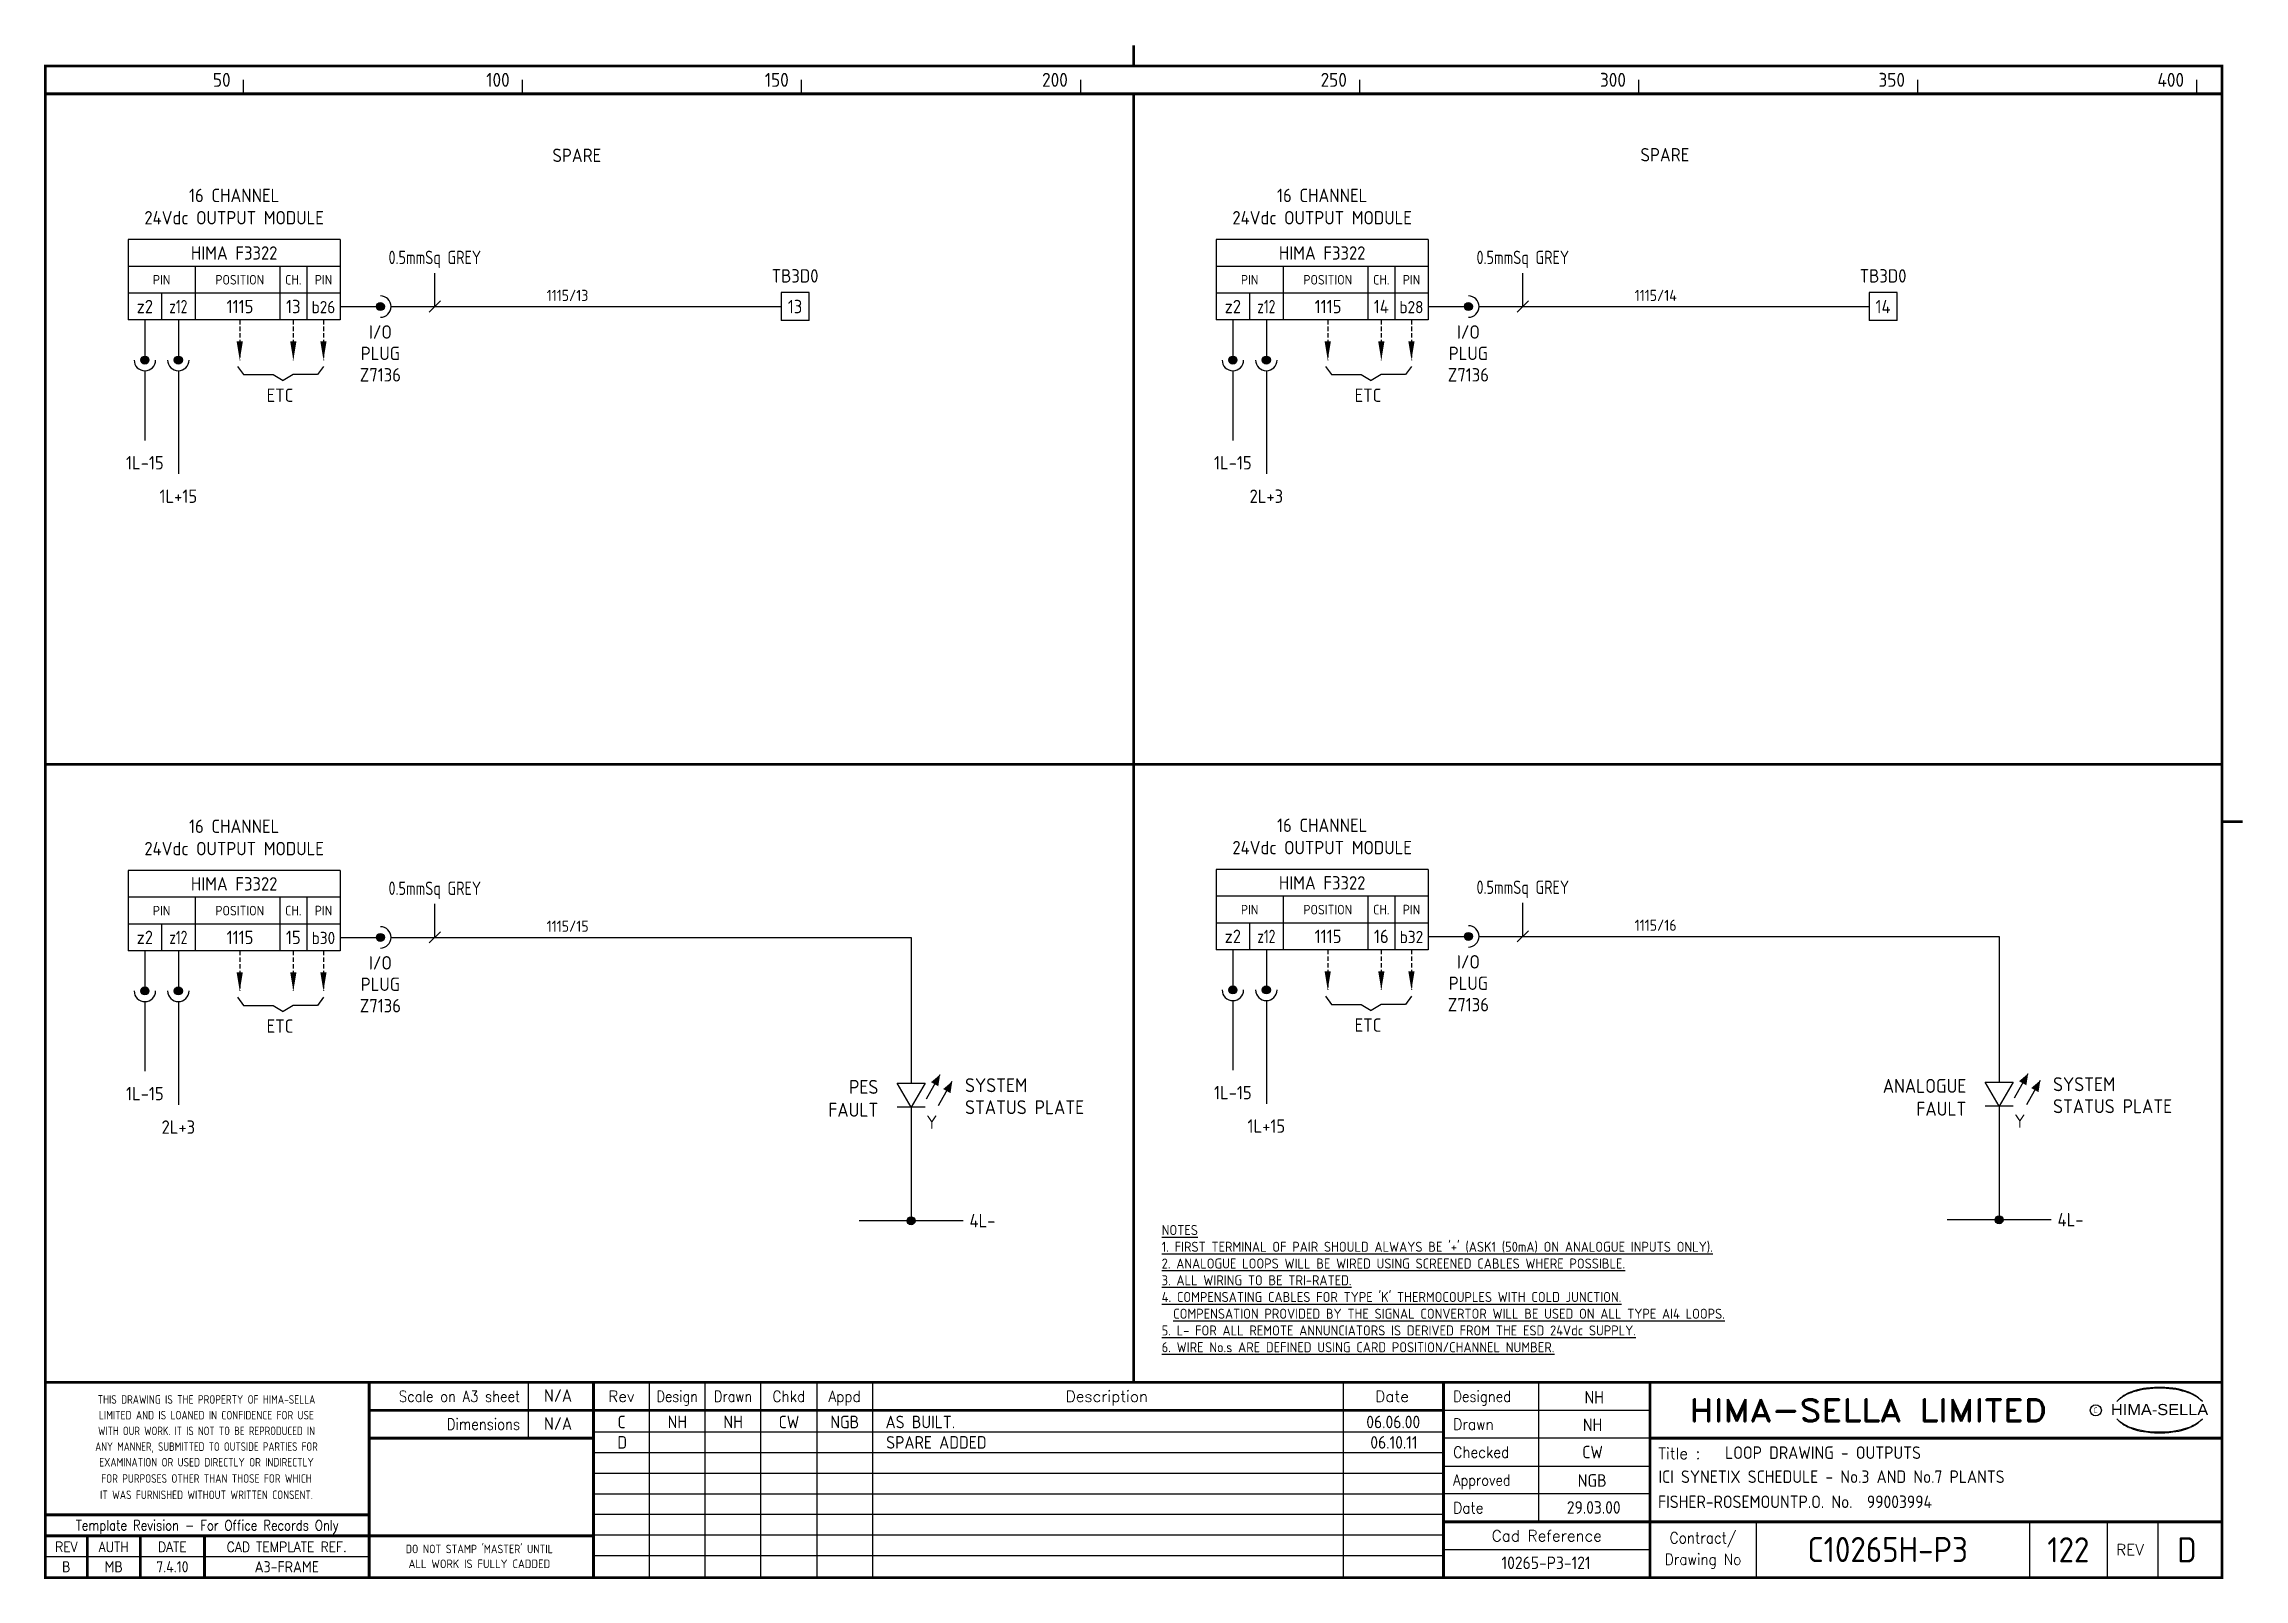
# Model space of a CAD drawing. Extents: x 14 to 408, y 0 to 275.
import ezdxf
from ezdxf.enums import TextEntityAlignment as Align

# ---------------------------------------------------------------- set-up
doc = ezdxf.new("R2010")
doc.units = 0
doc.header["$LTSCALE"] = 0.25
doc.header["$MEASUREMENT"] = 0
doc.linetypes.add('HIDDEN2', pattern=[4.7625, 3.175, -1.5875])
for name, color, linetype in [('00-DRG_FRAME', 12, 'CONTINUOUS'), ('01-DRAW', 7, 'CONTINUOUS'), ('051-TEXT', 2, 'CONTINUOUS'), ('117', 7, 'CONTINUOUS'), ('117-TEXT', 2, 'CONTINUOUS')]:
    doc.layers.add(name, color=color, linetype=linetype)
doc.styles.add('ARIAL', font='arial.ttf', dxfattribs={"height": 2.5})
doc.styles.add('ISO', font='iso.shx')
doc.styles.add('ROMAND', font='ROMAND')

msp = doc.modelspace()

# ---------------------------------------------------------------- texts
at = {"layer": '00-DRG_FRAME', "style": 'ISO'}
for s, p in [('50', (47.69, 267.75)), ('100', (97.69, 267.75)), ('150', (147.69, 267.75)), ('200', (197.69, 267.75)), ('250', (247.69, 267.75)), ('300', (297.69, 267.75)), ('350', (347.69, 267.75)), ('400', (397.69, 267.75))]:
    msp.add_text(s, height=2.5, dxfattribs=at).set_placement(p, align=Align.RIGHT)
at = {"layer": '00-DRG_FRAME', "color": 3, "style": 'ISO'}
for s, width, p in [('THIS DRAWING IS THE PROPERTY OF HIMA-SELLA', 0.9, (43.36, 32.44)), ("DO NOT STAMP 'MASTER' UNTIL", 0.95, (92.25, 5.79))]:
    msp.add_text(s, height=1.53, dxfattribs=dict(at, width=width)).set_placement(p, align=Align.MIDDLE)
at = {"layer": '00-DRG_FRAME', "color": 4, "style": 'ROMAND', "width": 0.87}
for s, p in [('Scale on A3 sheet', (99.54, 32)), ('Dimensions', (99.54, 27.01))]:
    msp.add_text(s, height=2, dxfattribs=at).set_placement(p, align=Align.RIGHT)
at = {"layer": '00-DRG_FRAME', "color": 4, "style": 'ROMAND'}
for s, p in [('Rev', (117.7, 32)), ('Description', (204.69, 32)), ('Date', (255.79, 32))]:
    msp.add_text(s, height=2, dxfattribs=at).set_placement(p, align=Align.CENTER)
for s, width, p in [('Design', 0.85, (127.7, 32)), ('Drawn', 0.85, (137.7, 32)), ('Chkd', 0.9, (147.7, 32)), ('Appd', 0.9, (157.7, 32))]:
    msp.add_text(s, height=2, dxfattribs=dict(at, width=width)).set_placement(p, align=Align.CENTER)
for s, width, p in [('Designed', 0.87, (266.75, 32)), ('Drawn', 0.9, (266.75, 27)), ('Checked', 0.9, (266.75, 22)), ('Approved', 0.85, (266.75, 17)), ('Date', 0.9, (266.75, 12))]:
    msp.add_text(s, height=2, dxfattribs=dict(at, width=width)).set_placement(p)
at = {"layer": '00-DRG_FRAME', "style": 'ROMAND', "width": 1.15}
msp.add_text('HIMA-SELLA LIMITED', height=4, dxfattribs=at).set_placement((341.1, 30.5), align=Align.MIDDLE)
at = {"layer": '00-DRG_FRAME', "style": 'ARIAL', "width": 1.05}
msp.add_text('HIMA-SELLA', height=2, dxfattribs=at).set_placement((393.3, 29.63), align=Align.CENTER)
at = {"layer": '00-DRG_FRAME', "color": 3, "style": 'ISO'}
for s, width, p in [('LIMITED AND IS LOANED IN CONFIDENCE FOR USE', 0.9, (43.36, 29.62)), ('ANY MANNER, SUBMITTED TO OUTSIDE PARTIES FOR', 0.87, (43.36, 23.99)), ('WITH OUR WORK. IT IS NOT TO BE REPRODUCED IN', 0.87, (43.36, 26.81)), ('EXAMINATION OR USED DIRECTLY OR INDIRECTLY', 0.9, (43.36, 21.18)), ('IT WAS FURNISHED WITHOUT WRITTEN CONSENT.', 0.9, (43.36, 15.35)), ('FOR PURPOSES OTHER THAN THOSE FOR WHICH', 0.9, (43.36, 18.27))]:
    msp.add_text(s, height=1.53, dxfattribs=dict(at, width=width)).set_placement(p, align=Align.MIDDLE_CENTER)
at = {"layer": '00-DRG_FRAME', "color": 3, "style": 'ISO', "width": 0.9}
msp.add_text('C', height=1, dxfattribs=at).set_placement((381.84, 30), align=Align.CENTER)
at = {"layer": '00-DRG_FRAME', "color": 4, "style": 'ROMAND'}
msp.add_text('Title :', height=2, dxfattribs=at).set_placement((303.5, 21.75))
for s, height, width, p in [('Template Revision - For Office Records Only', 1.8, 0.85, (43.5, 9.62)), ('Contract/', 2, 0.9, (311.5, 7.5)), ('REV', 1.8, 0.9, (18.25, 6)), ('AUTH', 1.8, 0.9, (26.75, 6)), ('DATE', 1.8, 0.9, (37.25, 6)), ('CAD TEMPLATE REF.', 1.8, 0.9, (57.75, 6)), ('Drawing No', 2, 0.9, (311.5, 3.5))]:
    msp.add_text(s, height=height, dxfattribs=dict(at, width=width)).set_placement(p, align=Align.MIDDLE)
for s, p in [('Cad Reference', (283.5, 8)), ('REV', (388, 5.5))]:
    msp.add_text(s, height=2, dxfattribs=at).set_placement(p, align=Align.MIDDLE)
at = {"layer": '00-DRG_FRAME', "color": 41, "style": 'ISO'}
for s, p in [('B', (18.25, 1.45)), ('MB', (26.75, 1.45)), ('7.4.10', (37.25, 1.45)), ('A3-FRAME', (57.75, 1.45))]:
    msp.add_text(s, height=2, dxfattribs=at).set_placement(p, align=Align.CENTER)
at = {"layer": '00-DRG_FRAME', "color": 3, "style": 'ISO'}
msp.add_text('ALL WORK IS FULLY CADDED', height=1.53, dxfattribs=at).set_placement((92.25, 2.98), align=Align.MIDDLE_CENTER)
at = {"layer": '01-DRAW', "insert": (214.51, 63.71), "char_height": 1.8, "width": 133.83, "attachment_point": 1, "style": 'ISO'}
msp.add_mtext("{\\Fiso.shx;\\LNOTES\\P1. FIRST TERMINAL OF PAIR SHOULD ALWAYS BE '+' (ASK1 (50mA) ON ANALOGUE INPUTS ONLY).\\P2. ANALOGUE LOOPS WILL BE WIRED USING SCREENED CABLES WHERE POSSIBLE.\\P3. ALL WIRING TO BE TRI-RATED.\\P4. COMPENSATING CABLES FOR TYPE 'K' THERMOCOUPLES WITH COLD JUNCTION.\\P  COMPENSATION PROVIDED BY THE SIGNAL CONVERTOR WILL BE USED ON ALL TYPE AI4 LOOPS.\\P5. L- FOR ALL REMOTE ANNUNCIATORS IS DERIVED FROM THE ESD 24Vdc SUPPLY.\\P6. WIRE No.s ARE DEFINED USING CARD POSITION/CHANNEL NUMBER.}", dxfattribs=at)
at = {"layer": '117-TEXT', "style": 'ISO'}
for s, height, p in [('SPARE', 2.4, (109.72, 254.27)), ('SPARE', 2.4, (304.67, 254.37)), ('16 CHANNEL', 2.4, (48.32, 247.08)), ('16 CHANNEL', 2.4, (243.26, 247.08)), ('24Vdc OUTPUT MODULE', 2.4, (48.32, 243.08)), ('24Vdc OUTPUT MODULE', 2.4, (243.26, 243.08)), ('HIMA F3322', 2.4, (48.32, 236.76)), ('HIMA F3322', 2.4, (243.26, 236.76)), ('PIN', 1.728, (35.32, 232.3)), ('POSITION', 1.728, (49.32, 232.3)), ('CH.', 1.728, (58.92, 232.3)), ('PIN', 1.73, (64.32, 232.3)), ('PIN', 1.728, (230.26, 232.3)), ('POSITION', 1.728, (244.26, 232.3)), ('CH.', 1.728, (253.86, 232.3)), ('PIN', 1.73, (259.26, 232.3)), ('z2', 2.4, (32.32, 227.16)), ('1115', 2.4, (49.37, 227.16)), ('13', 2.4, (58.92, 227.16)), ('b26', 2.2, (64.32, 227.16)), ('z2', 2.4, (227.26, 227.16)), ('1115', 2.4, (244.32, 227.16)), ('14', 2.4, (253.86, 227.16)), ('b28', 2.2, (259.26, 227.16)), ('I/O', 2.4, (74.52, 222.6)), ('I/O', 2.4, (269.46, 222.6)), ('PLUG', 2.4, (74.52, 218.76)), ('PLUG', 2.4, (269.46, 218.76)), ('Z7136', 2.4, (74.52, 214.92)), ('Z7136', 2.4, (269.46, 214.92)), ('ETC', 2.4, (56.52, 211.26)), ('ETC', 2.4, (251.46, 211.26)), ('16 CHANNEL', 2.4, (48.32, 133.99)), ('16 CHANNEL', 2.4, (243.26, 134.17)), ('24Vdc OUTPUT MODULE', 2.4, (48.32, 129.99)), ('24Vdc OUTPUT MODULE', 2.4, (243.26, 130.17)), ('HIMA F3322', 2.4, (243.26, 123.85)), ('HIMA F3322', 2.4, (48.32, 123.67)), ('PIN', 1.728, (35.32, 119.2)), ('POSITION', 1.728, (49.32, 119.2)), ('CH.', 1.728, (58.92, 119.2)), ('PIN', 1.73, (64.32, 119.21)), ('PIN', 1.728, (230.26, 119.38)), ('POSITION', 1.728, (244.26, 119.38)), ('CH.', 1.728, (253.86, 119.38)), ('PIN', 1.73, (259.26, 119.39)), ('z2', 2.4, (32.32, 114.07)), ('1115', 2.4, (49.37, 114.07)), ('15', 2.4, (58.92, 114.07)), ('b30', 2.2, (64.32, 114.07)), ('z2', 2.4, (227.26, 114.25)), ('1115', 2.4, (244.32, 114.25)), ('16', 2.4, (253.86, 114.25)), ('b32', 2.2, (259.26, 114.25)), ('I/O', 2.4, (74.52, 109.51)), ('I/O', 2.4, (269.46, 109.69)), ('PLUG', 2.4, (74.52, 105.67)), ('PLUG', 2.4, (269.46, 105.85)), ('Z7136', 2.4, (74.52, 101.83)), ('Z7136', 2.4, (269.46, 102.01)), ('ETC', 2.4, (56.52, 98.17)), ('ETC', 2.4, (251.46, 98.35)), ('Y', 2.4, (173.32, 80.95)), ('Y', 2.4, (368.27, 81.13))]:
    msp.add_text(s, height=height, dxfattribs=at).set_placement(p, align=Align.CENTER)
for s, width, p in [('0.5mmSq GREY', 0.85, (84.27, 235.97)), ('0.5mmSq GREY', 0.85, (279.21, 235.97)), ('z12', 0.8, (38.32, 227.16)), ('z12', 0.8, (233.26, 227.16)), ('0.5mmSq GREY', 0.85, (84.27, 122.88)), ('0.5mmSq GREY', 0.85, (279.21, 123.06)), ('z12', 0.8, (38.32, 114.07)), ('z12', 0.8, (233.26, 114.25))]:
    msp.add_text(s, height=2.4, dxfattribs=dict(at, width=width)).set_placement(p, align=Align.CENTER)
for s, p in [('TB3D0', (148.82, 233.86)), ('TB3D0', (343.76, 233.86)), ('13', (148.82, 228.36)), ('14', (343.76, 228.36)), ('1L-15', (32.32, 200.36)), ('1L-15', (227.26, 200.36)), ('1L+15', (38.32, 194.36)), ('2L+3', (233.26, 194.36)), ('1L-15', (32.32, 87.27)), ('1L-15', (227.26, 87.45)), ('2L+3', (38.32, 81.27)), ('1L+15', (233.26, 81.45)), ('4L-', (182.4, 64.5)), ('4L-', (377.35, 64.68))]:
    msp.add_text(s, height=2.4, dxfattribs=at).set_placement(p, align=Align.MIDDLE)
at = {"layer": '117-TEXT', "color": 3, "style": 'ISO'}
for s, p in [('1115/13', (104.32, 230.36)), ('1115/14', (299.26, 230.36)), ('1115/15', (104.32, 117.27)), ('1115/16', (299.26, 117.45))]:
    msp.add_text(s, height=2, dxfattribs=at).set_placement(p, align=Align.MIDDLE_LEFT)
at = {"layer": '117-TEXT', "style": 'ISO'}
for s, p in [('PES', (163.74, 87.22)), ('ANALOGUE', (358.69, 87.4)), ('FAULT', (163.74, 83.12)), ('FAULT', (358.69, 83.3))]:
    msp.add_text(s, height=2.5, dxfattribs=at).set_placement(p, align=Align.RIGHT)
for s, p in [('SYSTEM', (179.28, 87.52)), ('SYSTEM', (374.22, 87.7)), ('STATUS PLATE', (179.28, 83.58)), ('STATUS PLATE', (374.22, 83.76))]:
    msp.add_text(s, height=2.5, dxfattribs=at).set_placement(p)

# ---------------------------------------------------------------- blocks, each defined once
blk = doc.blocks.new('A3-REVA')
at = {"layer": '051-TEXT', "style": 'ISO'}
for tag, p in [('DESIGNED', (292.01, 31.7)), ('A', (117.73, 27.28)), ('DES', (127.73, 27.28)), ('DRN', (137.73, 27.28)), ('CHKD', (147.73, 27.28)), ('APPD', (157.73, 27.28)), ('DATE', (256, 27.28)), ('DRAWN', (291.72, 26.77)), ('CHECKED', (291.72, 21.89)), ('APPD', (291.65, 16.79)), ('DATE', (291.92, 11.96))]:
    blk.add_attdef(tag, text='', height=2.25, dxfattribs=at).set_placement(p, align=Align.CENTER)
blk.add_attdef('DESCRIPTION', (165.03, 27.28), '', height=2.25, dxfattribs=at)
blk = doc.blocks.new('A3-REVB')
at = {"layer": '051-TEXT', "style": 'ISO'}
for tag, p in [('A', (124.85, -20.36)), ('DES', (134.85, -20.36)), ('DRN', (144.85, -20.36)), ('CHKD', (154.85, -20.36)), ('APPD', (164.85, -20.36)), ('DATE', (263.12, -20.36))]:
    blk.add_attdef(tag, text='', height=2.25, dxfattribs=at).set_placement(p, align=Align.CENTER)
blk.add_attdef('DESCRIPTION', (172.15, -20.36), '', height=2.25, dxfattribs=at)
blk = doc.blocks.new('A3-TITLE')
at = {"layer": '051-TEXT', "style": 'ISO'}
blk.add_attdef('TITLE_1', (315.46, 21.78), '', height=2.25, dxfattribs=at)
for tag, p in [('DRGNO', (376.96, 3.24)), ('REV.', (398.2, 3.24))]:
    blk.add_attdef(tag, text='', height=4.5, dxfattribs=at).set_placement(p, align=Align.CENTER)
blk = doc.blocks.new('A3-CONTRACT')
at = {"layer": '051-TEXT', "color": 41, "style": 'ISO'}
for tag, height, p in [('SCALE', 2.25, (106.71, 31.82)), ('DIMS', 2.25, (106.71, 26.8)), ('CAD-REF', 2.25, (283.73, 1.84)), ('CONTRACT', 4.5, (344.94, 3.1))]:
    blk.add_attdef(tag, text='', height=height, dxfattribs=at).set_placement(p, align=Align.CENTER)
for tag, p in [('TITLE_2', (303.86, 17.28)), ('TITLE_3', (303.79, 12.78))]:
    blk.add_attdef(tag, p, '', height=2.25, dxfattribs=at)
blk = doc.blocks.new('LED')
at = {"layer": '01-DRAW'}
for p, q in [((0, 0), (-2.5, 4.33)), ((-2.5, 4.33), (2.5, 4.33)), ((2.5, 4.33), (0, 0)), ((2.75, 1.52), (5.2, 5.88)), ((4.93, 0.3), (7.38, 4.66)), ((2.5, 0), (-2.5, 0))]:
    blk.add_line(p, q, dxfattribs=at)
for points in [[(5.2, 5.88, 0, 1.5, 0), (4.22, 4.14, 1.5, 1.5, 0)], [(7.38, 4.66, 0, 1.5, 0), (6.4, 2.91, 1.5, 1.5, 0)]]:
    blk.add_lwpolyline(points, format="xyseb", dxfattribs=at)

# ---------------------------------------------------------------- linework, layer by layer
at = {"layer": '00-DRG_FRAME'}
for p, q in [((50, 266.5), (50, 269)), ((100, 266.5), (100, 269)), ((150, 266.5), (150, 269)), ((200, 266.5), (200, 269)), ((250, 266.5), (250, 269)), ((300, 266.5), (300, 269)), ((350, 266.5), (350, 269)), ((400, 266.5), (400, 269)), ((101.01, 35.5), (101.01, 25.5)), ((122.7, 35.5), (122.7, 0.5)), ((132.7, 0.5), (132.7, 35.5)), ((142.7, 0.5), (142.7, 35.5)), ((152.7, 35.5), (152.7, 0.5)), ((162.7, 35.5), (162.7, 0.5)), ((247, 35.5), (247, 0.5)), ((282, 35.5), (282, 10.5)), ((265, 30.5), (302, 30.5)), ((265, 26.59), (112.7, 26.59)), ((302, 25.5), (265, 25.5)), ((265, 22.89), (112.7, 22.89)), ((265, 20.5), (302, 20.5)), ((265, 19.19), (112.7, 19.19)), ((265, 15.49), (112.7, 15.49)), ((302, 15.5), (265, 15.5)), ((265, 11.79), (112.7, 11.79)), ((265, 8.09), (112.7, 8.09)), ((321, 10.5), (321, 0.5)), ((370, 10.5), (370, 0.5)), ((384, 0.5), (384, 10.5)), ((393, 10.5), (393, 0.5)), ((72.5, 4.25), (14.5, 4.25)), ((265, 4.39), (112.7, 4.39)), ((302, 5.5), (265, 5.5))]:
    msp.add_line(p, q, dxfattribs=at)
at = {"layer": '00-DRG_FRAME', "const_width": 0.5}
for points in [[(209.5, 271.5), (209.5, 275.18)], [(209.5, 271.5), (209.5, 275.18)], [(14.5, 266.5), (404.5, 266.5)], [(209.5, 35.5), (209.5, 266.5)], [(14.5, 146.31), (404.5, 146.31)], [(404.5, 136), (408.18, 136)], [(404.5, 35.5), (14.5, 35.5)], [(72.5, 0.5), (72.5, 35.5)], [(112.7, 0.5), (112.7, 35.5)], [(265, 35.5), (265, 0.5)], [(302, 0.5), (302, 35.5)], [(265, 30.5), (72.5, 30.5)], [(112.7, 25.5), (72.5, 25.5)], [(404.5, 25.5), (302, 25.5)], [(14.5, 11.75), (72.5, 11.75)], [(14.5, 8), (72.5, 8)], [(22, 0.5), (22, 8)], [(31.5, 0.5), (31.5, 8)], [(43, 0.5), (43, 8)], [(112.7, 8), (72.5, 8)], [(265, 10.5), (404.5, 10.5)]]:
    msp.add_lwpolyline(points, dxfattribs=at)
msp.add_lwpolyline([(14.5, 0.5), (404.5, 0.5), (404.5, 271.5), (14.5, 271.5)], close=True, dxfattribs=at)
at = {"layer": '00-DRG_FRAME', "color": 3}
msp.add_circle((381.88, 30.5), 1, dxfattribs=at)
for centre, radius, start, end in [((390.6, 26.83), 7.24, 106.0532, 133.5024), ((390.88, 27.01), 7.3, 130.419, 136.057), ((390.11, 28.1), 5.98, 122.244, 131.6154), ((389.75, 28.78), 5.21, 111.8206, 122.8668), ((391.78, 24.7), 9.76, 107.5931, 113.9452), ((393.1, 18.5), 15.94, 89.2698, 106.3911), ((392.1, 23.52), 10.99, 96.0146, 107.3203), ((393.29, 16.31), 18.28, 92.8917, 97.3734), ((393.24, 18.86), 15.73, 89.7805, 93.1738), ((393.36, 18.86), 15.73, 86.8262, 90.2195), ((393.51, 18.5), 15.94, 73.6089, 90.7302), ((393.31, 16.31), 18.28, 82.6266, 87.1083), ((394.51, 23.52), 10.99, 72.6797, 83.9854), ((394.83, 24.7), 9.76, 66.0548, 72.4069), ((396, 26.83), 7.24, 46.4976, 73.9468), ((396.85, 28.78), 5.21, 57.1332, 68.1794), ((396.49, 28.1), 5.98, 48.3846, 57.756), ((395.73, 27.01), 7.3, 43.943, 49.581), ((390.88, 34.04), 7.3, 223.943, 229.581), ((390.6, 34.23), 7.24, 226.4976, 253.9468), ((390.11, 32.96), 5.98, 228.3846, 237.756), ((389.75, 32.28), 5.21, 237.1332, 248.1794), ((396, 34.23), 7.24, 286.0532, 313.5024), ((396.85, 32.28), 5.21, 291.8206, 302.8668), ((396.49, 32.96), 5.98, 302.244, 311.6154), ((395.73, 34.04), 7.3, 310.419, 316.057), ((391.78, 36.36), 9.76, 246.0548, 252.4069), ((393.1, 42.56), 15.94, 253.6089, 270.7302), ((392.1, 37.54), 10.99, 252.6797, 263.9854), ((393.29, 44.75), 18.28, 262.6266, 267.1083), ((393.24, 42.19), 15.73, 266.8262, 270.2195), ((393.51, 42.56), 15.94, 269.2698, 286.3911), ((393.36, 42.19), 15.73, 269.7805, 273.1738), ((393.31, 44.75), 18.28, 272.8917, 277.3734), ((394.51, 37.54), 10.99, 276.0146, 287.3203), ((394.83, 36.36), 9.76, 287.5931, 293.9452)]:
    msp.add_arc(centre, radius, start, end, dxfattribs=at)
at = {"layer": '117'}
for p, q in [((29.32, 240.36), (29.32, 225.96)), ((67.32, 240.36), (29.32, 240.36)), ((67.32, 240.36), (67.32, 225.96)), ((224.26, 240.36), (224.26, 225.96)), ((262.26, 240.36), (224.26, 240.36)), ((262.26, 240.36), (262.26, 225.96)), ((67.32, 235.56), (29.32, 235.56)), ((41.32, 235.56), (41.32, 225.96)), ((56.52, 235.56), (56.52, 225.96)), ((61.32, 235.56), (61.32, 225.96)), ((262.26, 235.56), (224.26, 235.56)), ((236.26, 235.56), (236.26, 225.96)), ((251.46, 235.56), (251.46, 225.96)), ((256.26, 235.56), (256.26, 225.96)), ((67.32, 230.76), (29.32, 230.76)), ((35.32, 230.76), (35.32, 225.96)), ((146.32, 230.86), (146.32, 225.86)), ((151.32, 230.86), (146.32, 230.86)), ((151.32, 225.86), (151.32, 230.86)), ((262.26, 230.76), (224.26, 230.76)), ((230.26, 230.76), (230.26, 225.96)), ((341.26, 230.86), (341.26, 225.86)), ((346.26, 230.86), (341.26, 230.86)), ((346.26, 225.86), (346.26, 230.86)), ((67.32, 225.96), (29.32, 225.96)), ((32.32, 225.96), (32.32, 218.76)), ((38.32, 225.96), (38.32, 218.76)), ((67.32, 228.36), (74.52, 228.36)), ((76.44, 228.36), (146.32, 228.36)), ((151.32, 225.86), (146.32, 225.86)), ((262.26, 225.96), (224.26, 225.96)), ((227.26, 225.96), (227.26, 218.76)), ((233.26, 225.96), (233.26, 218.76)), ((262.26, 228.36), (269.46, 228.36)), ((271.38, 228.36), (341.26, 228.36)), ((346.26, 225.86), (341.26, 225.86)), ((32.32, 216.84), (32.32, 204.36)), ((38.32, 216.84), (38.32, 198.36)), ((48.92, 217.62), (50, 216.18)), ((64.32, 217.62), (63.24, 216.18)), ((227.26, 216.84), (227.26, 204.36)), ((233.26, 216.84), (233.26, 198.36)), ((243.86, 217.62), (244.94, 216.18)), ((259.26, 217.62), (258.18, 216.18)), ((50, 216.18), (55.32, 216.18)), ((55.32, 216.18), (57.12, 215.1)), ((58.92, 216.18), (57.12, 215.1)), ((63.24, 216.18), (58.92, 216.18)), ((244.94, 216.18), (250.26, 216.18)), ((250.26, 216.18), (252.06, 215.1)), ((253.86, 216.18), (252.06, 215.1)), ((258.18, 216.18), (253.86, 216.18)), ((67.32, 127.27), (29.32, 127.27)), ((29.32, 127.27), (29.32, 112.87)), ((67.32, 127.27), (67.32, 112.87)), ((262.26, 127.45), (224.26, 127.45)), ((224.26, 127.45), (224.26, 113.05)), ((262.26, 127.45), (262.26, 113.05)), ((67.32, 122.47), (29.32, 122.47)), ((41.32, 122.47), (41.32, 112.87)), ((56.52, 122.47), (56.52, 112.87)), ((61.32, 122.47), (61.32, 112.87)), ((262.26, 122.65), (224.26, 122.65)), ((236.26, 122.65), (236.26, 113.05)), ((251.46, 122.65), (251.46, 113.05)), ((256.26, 122.65), (256.26, 113.05)), ((67.32, 117.67), (29.32, 117.67)), ((35.32, 117.67), (35.32, 112.87)), ((67.32, 115.27), (74.52, 115.27)), ((76.44, 115.27), (169.61, 115.27)), ((169.61, 115.27), (169.61, 89.14)), ((262.26, 117.85), (224.26, 117.85)), ((230.26, 117.85), (230.26, 113.05)), ((262.26, 115.45), (269.46, 115.45)), ((271.38, 115.45), (364.56, 115.45)), ((364.56, 115.45), (364.56, 89.32)), ((67.32, 112.87), (29.32, 112.87)), ((32.32, 112.87), (32.32, 105.67)), ((38.32, 112.87), (38.32, 105.67)), ((262.26, 113.05), (224.26, 113.05)), ((227.26, 113.05), (227.26, 105.85)), ((233.26, 113.05), (233.26, 105.85)), ((32.32, 103.75), (32.32, 91.27)), ((38.32, 103.75), (38.32, 85.27)), ((48.92, 104.53), (50, 103.09)), ((50, 103.09), (55.32, 103.09)), ((55.32, 103.09), (57.12, 102.01)), ((58.92, 103.09), (57.12, 102.01)), ((63.24, 103.09), (58.92, 103.09)), ((64.32, 104.53), (63.24, 103.09)), ((227.26, 103.93), (227.26, 91.45)), ((233.26, 103.93), (233.26, 85.45)), ((243.86, 104.71), (244.94, 103.27)), ((244.94, 103.27), (250.26, 103.27)), ((250.26, 103.27), (252.06, 102.19)), ((253.86, 103.27), (252.06, 102.19)), ((258.18, 103.27), (253.86, 103.27)), ((259.26, 104.71), (258.18, 103.27)), ((169.61, 84.81), (169.61, 64.47)), ((364.56, 84.99), (364.56, 64.65)), ((178.91, 64.47), (160.32, 64.47)), ((373.85, 64.65), (355.27, 64.65))]:
    msp.add_line(p, q, dxfattribs=at)
at = {"layer": '117', "color": 3}
for p, q in [((84.27, 228.36), (84.27, 234.36)), ((279.21, 228.36), (279.21, 234.36)), ((83.27, 227.36), (85.27, 229.36)), ((278.21, 227.36), (280.21, 229.36)), ((84.27, 115.27), (84.27, 121.27)), ((279.21, 115.45), (279.21, 121.45)), ((83.27, 114.27), (85.27, 116.27)), ((278.21, 114.45), (280.21, 116.45))]:
    msp.add_line(p, q, dxfattribs=at)
at = {"layer": '117', "linetype": 'HIDDEN2'}
for p, q in [((49.32, 225.96), (49.32, 218.76)), ((58.92, 225.96), (58.92, 218.76)), ((64.32, 225.96), (64.32, 218.76)), ((244.26, 225.96), (244.26, 218.76)), ((253.86, 225.96), (253.86, 218.76)), ((259.26, 225.96), (259.26, 218.76)), ((49.32, 112.87), (49.32, 105.67)), ((58.92, 112.87), (58.92, 105.67)), ((64.32, 112.87), (64.32, 105.67)), ((244.26, 113.05), (244.26, 105.85)), ((253.86, 113.05), (253.86, 105.85)), ((259.26, 113.05), (259.26, 105.85))]:
    msp.add_line(p, q, dxfattribs=at)
at = {"layer": '117'}
for centre, radius in [((74.52, 228.36), 0.72), ((74.52, 228.36), 0.624), ((74.52, 228.36), 0.528), ((74.52, 228.36), 0.432), ((74.52, 228.36), 0.336), ((269.46, 228.36), 0.72), ((269.46, 228.36), 0.624), ((269.46, 228.36), 0.528), ((269.46, 228.36), 0.432), ((269.46, 228.36), 0.336), ((74.52, 228.36), 0.24), ((74.52, 228.36), 0.144), ((74.52, 228.36), 0.048), ((269.46, 228.36), 0.24), ((269.46, 228.36), 0.144), ((269.46, 228.36), 0.048), ((32.32, 218.76), 0.72), ((32.32, 218.76), 0.624), ((32.32, 218.76), 0.528), ((32.32, 218.76), 0.432), ((32.32, 218.76), 0.336), ((32.32, 218.76), 0.24), ((32.32, 218.76), 0.144), ((32.32, 218.76), 0.048), ((38.32, 218.76), 0.72), ((38.32, 218.76), 0.624), ((38.32, 218.76), 0.528), ((38.32, 218.76), 0.432), ((38.32, 218.76), 0.336), ((38.32, 218.76), 0.24), ((38.32, 218.76), 0.144), ((38.32, 218.76), 0.048), ((227.26, 218.76), 0.72), ((227.26, 218.76), 0.624), ((227.26, 218.76), 0.528), ((227.26, 218.76), 0.432), ((227.26, 218.76), 0.336), ((227.26, 218.76), 0.24), ((227.26, 218.76), 0.144), ((227.26, 218.76), 0.048), ((233.26, 218.76), 0.72), ((233.26, 218.76), 0.624), ((233.26, 218.76), 0.528), ((233.26, 218.76), 0.432), ((233.26, 218.76), 0.336), ((233.26, 218.76), 0.24), ((233.26, 218.76), 0.144), ((233.26, 218.76), 0.048), ((74.52, 115.27), 0.72), ((74.52, 115.27), 0.624), ((74.52, 115.27), 0.528), ((74.52, 115.27), 0.432), ((74.52, 115.27), 0.336), ((74.52, 115.27), 0.24), ((74.52, 115.27), 0.144), ((74.52, 115.27), 0.048), ((269.46, 115.45), 0.72), ((269.46, 115.45), 0.624), ((269.46, 115.45), 0.528), ((269.46, 115.45), 0.432), ((269.46, 115.45), 0.336), ((269.46, 115.45), 0.24), ((269.46, 115.45), 0.144), ((269.46, 115.45), 0.048), ((227.26, 105.85), 0.72), ((227.26, 105.85), 0.624), ((233.26, 105.85), 0.72), ((233.26, 105.85), 0.624), ((32.32, 105.67), 0.72), ((32.32, 105.67), 0.624), ((32.32, 105.67), 0.528), ((32.32, 105.67), 0.432), ((32.32, 105.67), 0.336), ((32.32, 105.67), 0.24), ((32.32, 105.67), 0.144), ((32.32, 105.67), 0.048), ((38.32, 105.67), 0.72), ((38.32, 105.67), 0.624), ((38.32, 105.67), 0.528), ((38.32, 105.67), 0.432), ((38.32, 105.67), 0.336), ((38.32, 105.67), 0.24), ((38.32, 105.67), 0.144), ((38.32, 105.67), 0.048), ((227.26, 105.85), 0.528), ((227.26, 105.85), 0.432), ((227.26, 105.85), 0.336), ((227.26, 105.85), 0.24), ((227.26, 105.85), 0.144), ((227.26, 105.85), 0.048), ((233.26, 105.85), 0.528), ((233.26, 105.85), 0.432), ((233.26, 105.85), 0.336), ((233.26, 105.85), 0.24), ((233.26, 105.85), 0.144), ((233.26, 105.85), 0.048), ((169.61, 64.47), 0.72), ((169.61, 64.47), 0.624), ((169.61, 64.47), 0.528), ((169.61, 64.47), 0.432), ((169.61, 64.47), 0.336), ((169.61, 64.47), 0.24), ((169.61, 64.47), 0.144), ((169.61, 64.47), 0.048), ((364.56, 64.65), 0.72), ((364.56, 64.65), 0.624), ((364.56, 64.65), 0.528), ((364.56, 64.65), 0.432), ((364.56, 64.65), 0.336), ((364.56, 64.65), 0.24), ((364.56, 64.65), 0.144), ((364.56, 64.65), 0.048)]:
    msp.add_circle(centre, radius, dxfattribs=at)
for centre, start, end in [((74.52, 228.36), 270, 90), ((269.46, 228.36), 270, 90), ((32.32, 218.76), 180, 0), ((38.32, 218.76), 180, 0), ((227.26, 218.76), 180, 0), ((233.26, 218.76), 180, 0), ((74.52, 115.27), 270, 90), ((269.46, 115.45), 270, 90), ((32.32, 105.67), 180, 0), ((38.32, 105.67), 180, 0), ((227.26, 105.85), 180, 0), ((233.26, 105.85), 180, 0)]:
    msp.add_arc(centre, 1.92, start, end, dxfattribs=at)
for points in [[(49.88, 222.12), (48.76, 222.12), (49.32, 218.76)], [(59.48, 222.12), (58.36, 222.12), (58.92, 218.76)], [(64.88, 222.12), (63.76, 222.12), (64.32, 218.76)], [(244.82, 222.12), (243.7, 222.12), (244.26, 218.76)], [(254.42, 222.12), (253.3, 222.12), (253.86, 218.76)], [(259.82, 222.12), (258.7, 222.12), (259.26, 218.76)], [(49.88, 109.03), (48.76, 109.03), (49.32, 105.67)], [(59.48, 109.03), (58.36, 109.03), (58.92, 105.67)], [(64.88, 109.03), (63.76, 109.03), (64.32, 105.67)], [(244.82, 109.21), (243.7, 109.21), (244.26, 105.85)], [(254.42, 109.21), (253.3, 109.21), (253.86, 105.85)], [(259.82, 109.21), (258.7, 109.21), (259.26, 105.85)]]:
    msp.add_solid(points, dxfattribs=at)

# ---------------------------------------------------------------- block references
at = {"layer": '00-DRG_FRAME'}
for name, p, values in [('A3-CONTRACT', (-0.35, 0.19), {'TITLE_2': 'ICI SYNETIX SCHEDULE - No.3 AND No.7 PLANTS', 'TITLE_3': 'FISHER-ROSEMOUNTP.O. No.  99003994', 'CAD-REF': '10265-P3-121', 'CONTRACT': 'C10265H-P3', 'SCALE': 'N/A', 'DIMS': 'N/A'}), ('A3-REVB', (-7, 43.98), {'A': 'D', 'DESCRIPTION': 'SPARE ADDED', 'DATE': '06.10.11'}), ('A3-TITLE', (0, 0), {'TITLE_1': 'LOOP DRAWING - OUTPUTS', 'DRGNO': '122', 'REV.': 'D'})]:
    msp.add_blockref(name, p, dxfattribs=at).add_auto_attribs(values)
ref = msp.add_blockref('A3-REVA', (0, 0), dxfattribs=at)
ref.add_attrib('A', 'C', dxfattribs={"layer": '051-TEXT', "height": 2.25, "style": 'ISO'}).set_placement((117.73, 27.28), align=Align.CENTER)
ref.add_attrib('DES', 'NH', dxfattribs={"layer": '051-TEXT', "height": 2.25, "style": 'ISO'}).set_placement((127.73, 27.28), align=Align.CENTER)
ref.add_attrib('DRN', 'NH', dxfattribs={"layer": '051-TEXT', "height": 2.25, "style": 'ISO'}).set_placement((137.73, 27.28), align=Align.CENTER)
ref.add_attrib('CHKD', 'CW', dxfattribs={"layer": '051-TEXT', "height": 2.25, "style": 'ISO'}).set_placement((147.73, 27.28), align=Align.CENTER)
ref.add_attrib('APPD', 'NGB', dxfattribs={"layer": '051-TEXT', "height": 2.25, "style": 'ISO'}).set_placement((157.73, 27.28), align=Align.CENTER)
ref.add_attrib('DESCRIPTION', 'AS BUILT.', (165.03, 27.28), dxfattribs={"layer": '051-TEXT', "height": 2.25, "style": 'ISO'})
ref.add_attrib('DATE', '06.06.00', dxfattribs={"layer": '051-TEXT', "height": 2.25, "style": 'ISO'}).set_placement((256, 27.28), align=Align.CENTER)
ref.add_attrib('DESIGNED', 'NH', dxfattribs={"layer": '051-TEXT', "height": 2.25, "style": 'ISO'}).set_placement((292.01, 31.7), align=Align.CENTER)
ref.add_attrib('DRAWN', 'NH', dxfattribs={"layer": '051-TEXT', "height": 2.25, "style": 'ISO'}).set_placement((291.72, 26.77), align=Align.CENTER)
ref.add_attrib('CHECKED', 'CW', dxfattribs={"layer": '051-TEXT', "height": 2.25, "style": 'ISO'}).set_placement((291.72, 21.89), align=Align.CENTER)
ref.add_attrib('APPD', 'NGB', dxfattribs={"layer": '051-TEXT', "height": 2.25, "style": 'ISO'}).set_placement((291.65, 16.79), align=Align.CENTER)
ref.add_attrib('DATE', '29.03.00', dxfattribs={"layer": '051-TEXT', "height": 2.25, "style": 'ISO'}).set_placement((291.92, 11.96), align=Align.CENTER)
at = {"layer": '117'}
for p in [(169.61, 84.81), (364.56, 84.99)]:
    msp.add_blockref('LED', p, dxfattribs=at)

msp.set_redraw_order([(e.dxf.handle, doc.entitydb.next_handle()) for e in msp.query("TEXT MTEXT ATTDEF DIMENSION ARC_DIMENSION")])  # texts and dimensions are drawn at this point

doc.saveas('drawing.dxf')
